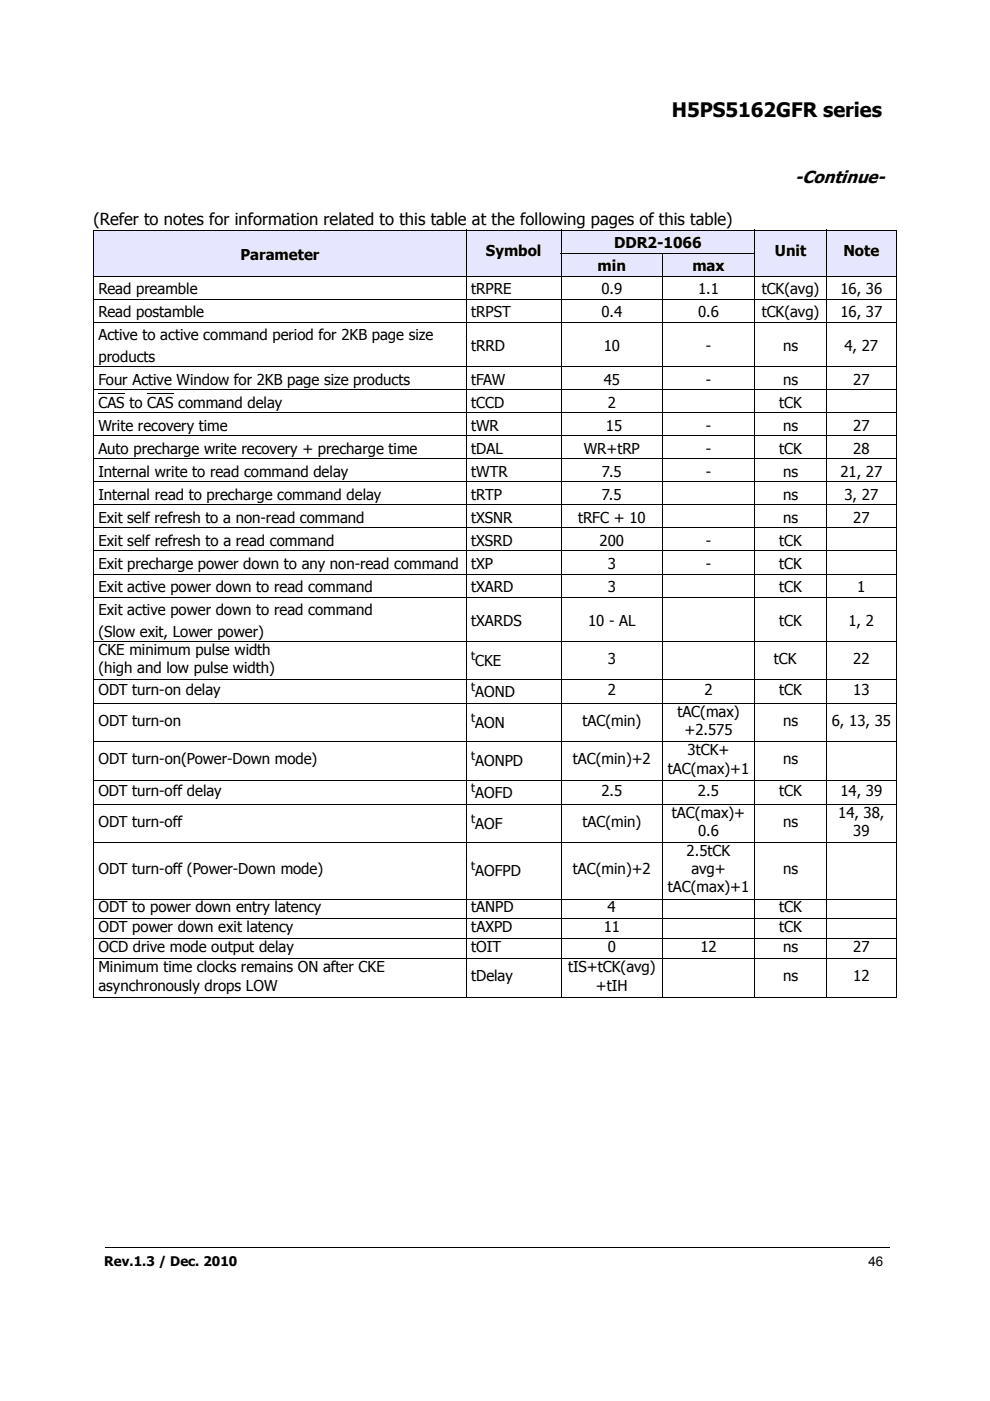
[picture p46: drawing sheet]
<svg xmlns="http://www.w3.org/2000/svg" width="210mm" height="297mm" viewBox="0 0 210 297" stroke-linecap="round" stroke-linejoin="round" font-family="sans-serif">
<defs><g id="words">
<text font-size="4.2" x="142.4" y="24.8">H5PS5162GFR series</text>
<text font-size="3.7" x="168.5" y="38.7">-Continue-</text>
<text font-size="3.5" x="19.8" y="47.6">(Refer to notes for information related to this table at the following pages of this table)</text>
<g font-size="3.2">
<text x="130.2" y="52.6">DDR2-1066</text>
<text x="51" y="55.1">Parameter</text>
<text x="103" y="54.4">Symbol</text>
<text x="126.7" y="57.5">min</text>
<text x="146.8" y="57.5">max</text>
<text x="164.3" y="54.4">Unit</text>
<text x="178.8" y="54.4">Note</text>
<text x="20.9" y="62.4">Read preamble</text>
<text x="99.9" y="62.4">tRPRE</text>
<text x="127.5" y="62.4">0.9</text>
<text x="148" y="62.4">1.1</text>
<text x="161.5" y="62.4">tCK(avg)</text>
<text x="178.2" y="62.4">16, 36</text>
<text x="20.9" y="67.3">Read postamble</text>
<text x="99.9" y="67.3">tRPST</text>
<text x="127.5" y="67.3">0.4</text>
<text x="148" y="67.3">0.6</text>
<text x="161.5" y="67.3">tCK(avg)</text>
<text x="178.2" y="67.3">16, 37</text>
<text x="20.9" y="72.2">Active to active command period for 2KB page size</text>
<text x="20.9" y="76.7">products</text>
<text x="99.9" y="74.5">tRRD</text>
<text x="128" y="74.5">10</text>
<text x="149.6" y="74.5">-</text>
<text x="166" y="74.5">ns</text>
<text x="179.1" y="74.5">4, 27</text>
<text x="20.9" y="81.6">Four Active Window for 2KB page size products</text>
<text x="99.9" y="81.6">tFAW</text>
<text x="128" y="81.6">45</text>
<text x="149.6" y="81.6">-</text>
<text x="166" y="81.6">ns</text>
<text x="180.9" y="81.6">27</text>
<text x="20.9" y="86.5">CAS to CAS command delay</text>
<text x="99.9" y="86.5">tCCD</text>
<text x="128.8" y="86.5">2</text>
<text x="165.2" y="86.5">tCK</text>
<text x="20.9" y="91.4">Write recovery time</text>
<text x="99.9" y="91.4">tWR</text>
<text x="128.5" y="91.4">15</text>
<text x="149.6" y="91.4">-</text>
<text x="166" y="91.4">ns</text>
<text x="180.9" y="91.4">27</text>
<text x="20.9" y="96.3">Auto precharge write recovery + precharge time</text>
<text x="20.9" y="101.2">Internal write to read command delay</text>
<text x="99.9" y="96.3">tDAL</text>
<text x="99.9" y="101.2">tWTR</text>
<text x="123.8" y="96.3">WR+tRP</text>
<text x="127.6" y="101.2">7.5</text>
<text x="149.6" y="96.3">-</text>
<text x="149.6" y="101.2">-</text>
<text x="165.2" y="96.3">tCK</text>
<text x="166" y="101.2">ns</text>
<text x="178.2" y="101.2">21, 27</text>
<text x="180.9" y="96.3">28</text>
<text x="20.9" y="106">Internal read to precharge command delay</text>
<text x="99.9" y="106">tRTP</text>
<text x="127.6" y="106">7.5</text>
<text x="166" y="106">ns</text>
<text x="179" y="106">3, 27</text>
<text x="20.9" y="110.9">Exit self refresh to a non-read command</text>
<text x="99.9" y="110.9">tXSNR</text>
<text x="122.6" y="110.9">tRFC + 10</text>
<text x="166" y="110.9">ns</text>
<text x="180.9" y="110.9">27</text>
<text x="20.9" y="115.8">Exit self refresh to a read command</text>
<text x="99.9" y="115.8">tXSRD</text>
<text x="127.1" y="115.8">200</text>
<text x="149.6" y="115.8">-</text>
<text x="165.2" y="115.8">tCK</text>
<text x="20.9" y="120.7">Exit precharge power down to any non-read command</text>
<text x="20.9" y="125.6">Exit active power down to read command</text>
<text x="99.9" y="120.7">tXP</text>
<text x="99.9" y="125.6">tXARD</text>
<text x="128.8" y="120.7">3</text>
<text x="128.8" y="125.6">3</text>
<text x="149.6" y="120.7">-</text>
<text x="165.2" y="120.7">tCK</text>
<text x="165.2" y="125.6">tCK</text>
<text x="181.8" y="125.6">1</text>
<text x="20.9" y="130.5">Exit active power down to read command</text>
<text x="20.9" y="135">(Slow exit, Lower power)</text>
<text x="99.9" y="132.7">tXARDS</text>
<text x="124.7" y="132.7">10 - AL</text>
<text x="165.2" y="132.7">tCK</text>
<text x="179.9" y="132.7">1, 2</text>
<text x="20.9" y="138.8">CKE minimum pulse width</text>
<text x="20.9" y="142.7">(high and low pulse width)</text>
<text x="100.8" y="141.2">CKE</text>
<text x="128.8" y="140.8">3</text>
<text x="164" y="140.8">tCK</text>
<text x="180.9" y="140.8">22</text>
<text x="20.9" y="147.4">ODT turn-on delay</text>
<text x="100.8" y="147.8">AOND</text>
<text x="128.8" y="147.4">2</text>
<text x="149.4" y="147.4">2</text>
<text x="165.2" y="147.4">tCK</text>
<text x="180.9" y="147.4">13</text>
<text x="20.9" y="154">ODT turn-on</text>
<text x="100.8" y="154.4">AON</text>
<text x="123.5" y="154">tAC(min)</text>
<text x="143.6" y="152">tAC(max)</text>
<text x="145.1" y="155.9">+2.575</text>
<text x="166" y="154">ns</text>
<text x="176.3" y="154">6, 13, 35</text>
<text x="145.8" y="160.1">3tCK+</text>
<text x="20.9" y="162.1">ODT turn-on(Power-Down mode)</text>
<text x="100.8" y="162.5">AONPD</text>
<text x="121.5" y="162.1">tAC(min)+2</text>
<text x="141.6" y="164">tAC(max)+1</text>
<text x="166" y="162.1">ns</text>
<text x="20.9" y="168.7">ODT turn-off delay</text>
<text x="100.8" y="169.1">AOFD</text>
<text x="127.5" y="168.7">2.5</text>
<text x="142.5" y="173.3">tAC(max)+</text>
<text x="148" y="168.7">2.5</text>
<text x="165.2" y="168.7">tCK</text>
<text x="177.7" y="173.3">14, 38,</text>
<text x="178.2" y="168.7">14, 39</text>
<text x="20.9" y="175.3">ODT turn-off</text>
<text x="100.8" y="175.7">AOF</text>
<text x="123.5" y="175.3">tAC(min)</text>
<text x="148" y="177.2">0.6</text>
<text x="166" y="175.3">ns</text>
<text x="180.9" y="177.2">39</text>
<text x="20.9" y="185.3">ODT turn-off (Power-Down mode)</text>
<text x="100.8" y="185.7">AOFPD</text>
<text x="121.5" y="185.3">tAC(min)+2</text>
<text x="145.6" y="181.4">2.5tCK</text>
<text x="146.6" y="185.3">avg+</text>
<text x="166" y="185.3">ns</text>
<text x="141.6" y="189.2">tAC(max)+1</text>
<text x="20.9" y="193.4">ODT to power down entry latency</text>
<text x="20.9" y="197.7">ODT power down exit latency</text>
<text x="99.9" y="193.4">tANPD</text>
<text x="99.9" y="197.7">tAXPD</text>
<text x="128" y="197.7">11</text>
<text x="128.8" y="193.4">4</text>
<text x="165.2" y="193.4">tCK</text>
<text x="165.2" y="197.7">tCK</text>
<text x="20.9" y="201.9">OCD drive mode output delay</text>
<text x="99.9" y="201.9">tOIT</text>
<text x="128.9" y="201.9">0</text>
<text x="148.5" y="201.9">12</text>
<text x="166" y="201.9">ns</text>
<text x="180.9" y="201.9">27</text>
<text x="20.9" y="206.1">Minimum time clocks remains ON after CKE</text>
<text x="99.9" y="208.1">tDelay</text>
<text x="120.4" y="206.1">tIS+tCK(avg)</text>
<text x="166" y="208.1">ns</text>
<text x="180.9" y="208.1">12</text>
<text x="20.9" y="210">asynchronously drops LOW</text>
<text x="126.4" y="210">+tIH</text>
</g>
<g font-size="2.8">
<text x="22.1" y="268.5">Rev.1.3 / Dec. 2010</text>
<text x="184.1" y="268.5">46</text>
</g>
<g font-size="2.5">
<text x="99.9" y="139.9">t</text>
<text x="99.9" y="146.5">t</text>
<text x="99.9" y="153.1">t</text>
<text x="99.9" y="161.2">t</text>
<text x="99.9" y="167.8">t</text>
<text x="99.9" y="174.4">t</text>
<text x="99.9" y="184.5">t</text>
</g>
</g></defs>
<path d="M22.2 264.4l.1 .2z" fill="#000"/>
<path d="M22.3 264.5h166.3" fill="none" stroke="#000" stroke-width=".21"/>
<g fill="#fff">
<path d="M22 20.8h29.8v12.2h-29.8z"/>
<path d="M21.5 33.3h167v.9h-167z"/>
</g>
<g fill="#e6e6ff">
<path d="M19.8 48.8h79v9.7h-79z"/>
<path d="M98.8 48.8h20.2v9.7h-20.2z"/>
<path d="M119 48.8h41v4.9h-41z"/>
<path d="M160 48.8h15.3v9.7h-15.3z"/>
<path d="M175.3 48.8h14.7v9.7h-14.7z"/>
<path d="M119 53.7h21.4v4.8h-21.4z"/>
<path d="M140.4 53.7h19.6v4.8h-19.6z"/>
</g>
<g fill="#fff">
<path d="M19.8 58.5h79v4.9h-79z"/>
<path d="M98.8 58.5h20.2v4.9h-20.2z"/>
<path d="M119 58.5h21.4v4.9h-21.4z"/>
<path d="M140.4 58.5h19.6v4.9h-19.6z"/>
<path d="M160 58.5h15.3v4.9h-15.3z"/>
<path d="M175.3 58.5h14.7v4.9h-14.7z"/>
<path d="M19.8 63.4h79v4.9h-79z"/>
<path d="M98.8 63.4h20.2v4.9h-20.2z"/>
<path d="M119 63.4h21.4v4.9h-21.4z"/>
<path d="M140.4 63.4h19.6v4.9h-19.6z"/>
<path d="M160 63.4h15.3v4.9h-15.3z"/>
<path d="M175.3 63.4h14.7v4.9h-14.7z"/>
<path d="M19.8 68.3h79v9.4h-79z"/>
<path d="M98.8 68.3h20.2v9.4h-20.2z"/>
<path d="M140.4 68.3h19.6v9.4h-19.6z"/>
<path d="M160 68.3h15.3v9.4h-15.3z"/>
<path d="M175.3 68.3h14.7v9.4h-14.7z"/>
<path d="M19.8 77.7h79v4.9h-79z"/>
<path d="M98.8 77.7h20.2v4.9h-20.2z"/>
<path d="M140.4 77.7h19.6v4.9h-19.6z"/>
<path d="M160 77.7h15.3v4.9h-15.3z"/>
<path d="M175.3 77.7h14.7v4.9h-14.7z"/>
<path d="M19.8 82.6h79v4.9h-79z"/>
</g>
<path d="M20.9 83.4h5.5M31.2 83.4h5.6" fill="none" stroke="#000" stroke-width=".21"/>
<g fill="#fff">
<path d="M98.8 82.6h20.2v4.9h-20.2z"/>
<path d="M140.4 82.6h34.9v4.9h-34.9z"/>
<path d="M175.3 82.6h14.7v4.9h-14.7z"/>
<path d="M19.8 87.5h79v4.9h-79z"/>
<path d="M98.8 87.5h20.2v4.9h-20.2z"/>
<path d="M140.4 87.5h19.6v4.9h-19.6z"/>
<path d="M160 87.5h15.3v4.9h-15.3z"/>
<path d="M175.3 87.5h14.7v4.9h-14.7z"/>
<path d="M19.8 92.4h79v4.9h-79z"/>
<path d="M98.8 92.4h20.2v4.9h-20.2z"/>
<path d="M119 92.4h21.4v4.9h-21.4z"/>
<path d="M140.4 92.4h19.6v4.9h-19.6z"/>
<path d="M160 92.4h15.3v4.9h-15.3z"/>
<path d="M175.3 92.4h14.7v4.9h-14.7z"/>
<path d="M19.8 97.3h79v4.9h-79z"/>
<path d="M98.8 97.3h20.2v4.9h-20.2z"/>
<path d="M140.4 97.3h19.6v4.9h-19.6z"/>
<path d="M160 97.3h15.3v4.9h-15.3z"/>
<path d="M175.3 97.3h14.7v4.9h-14.7z"/>
<path d="M19.8 102.2h79v4.8h-79z"/>
<path d="M98.8 102.2h20.2v4.8h-20.2z"/>
<path d="M119 102.2h21.4v4.8h-21.4z"/>
<path d="M140.4 102.2h34.9v4.8h-34.9z"/>
<path d="M175.3 102.2h14.7v4.8h-14.7z"/>
<path d="M19.8 107h79v4.9h-79z"/>
<path d="M98.8 107h20.2v4.9h-20.2z"/>
<path d="M119 107h21.4v4.9h-21.4z"/>
<path d="M140.4 107h34.9v4.9h-34.9z"/>
<path d="M175.3 107h14.7v4.9h-14.7z"/>
<path d="M19.8 111.9h79v4.9h-79z"/>
<path d="M98.8 111.9h20.2v4.9h-20.2z"/>
<path d="M119 111.9h21.4v4.9h-21.4z"/>
<path d="M140.4 111.9h19.6v4.9h-19.6z"/>
<path d="M160 111.9h15.3v4.9h-15.3z"/>
<path d="M175.3 111.9h14.7v4.9h-14.7z"/>
<path d="M19.8 116.8h79v4.9h-79z"/>
<path d="M98.8 116.8h20.2v4.9h-20.2z"/>
<path d="M119 116.8h21.4v4.9h-21.4z"/>
<path d="M140.4 116.8h19.6v4.9h-19.6z"/>
<path d="M160 116.8h15.3v4.9h-15.3z"/>
<path d="M175.3 116.8h14.7v4.9h-14.7z"/>
<path d="M19.8 121.7h79v4.9h-79z"/>
<path d="M98.8 121.7h20.2v4.9h-20.2z"/>
<path d="M119 121.7h21.4v4.9h-21.4z"/>
<path d="M140.4 121.7h34.9v4.9h-34.9z"/>
<path d="M175.3 121.7h14.7v4.9h-14.7z"/>
<path d="M19.8 126.6h79v9.4h-79z"/>
<path d="M98.8 126.6h20.2v9.4h-20.2z"/>
<path d="M119 126.6h21.4v9.4h-21.4z"/>
<path d="M140.4 126.6h34.9v9.4h-34.9z"/>
<path d="M175.3 126.6h14.7v9.4h-14.7z"/>
<path d="M140.4 136h19.6v8.1h-19.6z"/>
</g>
<g fill="none" stroke="#000" stroke-width=".21">
<path d="M19.7 48.8h170.4M19.7 58.5h170.4M19.8 48.9v162.4M98.8 48.7v162.8M118.9 53.7h41.2M119 48.7v162.8M140.4 53.6v157.9M160 48.7v162.8M175.3 48.7v162.8M190 48.9v162.4M19.7 63.4h170.4M19.7 68.3h170.4"/>
<path d="M19.7 77.7h170.4M19.7 82.6h170.4M19.7 87.5h170.4M19.7 92.4h170.4M19.7 97.3h170.4M19.7 102.2h170.4M19.7 107h170.4M19.7 111.9h170.4M19.7 116.8h170.4M19.7 121.7h170.4M19.7 126.6h170.4M19.7 136h170.4"/>
<path d="M19.7 144.1h170.4M19.7 149.2h170.4M19.7 157.3h170.4M19.7 165.4h170.4M19.7 170.5h170.4M19.7 178.6h170.4M19.7 190.6h170.4M19.7 194.8h170.4M19.7 199.1h170.4M19.7 203.3h170.4M19.7 211.4h170.4"/>
</g>
<use href="#words"/>
</svg>
